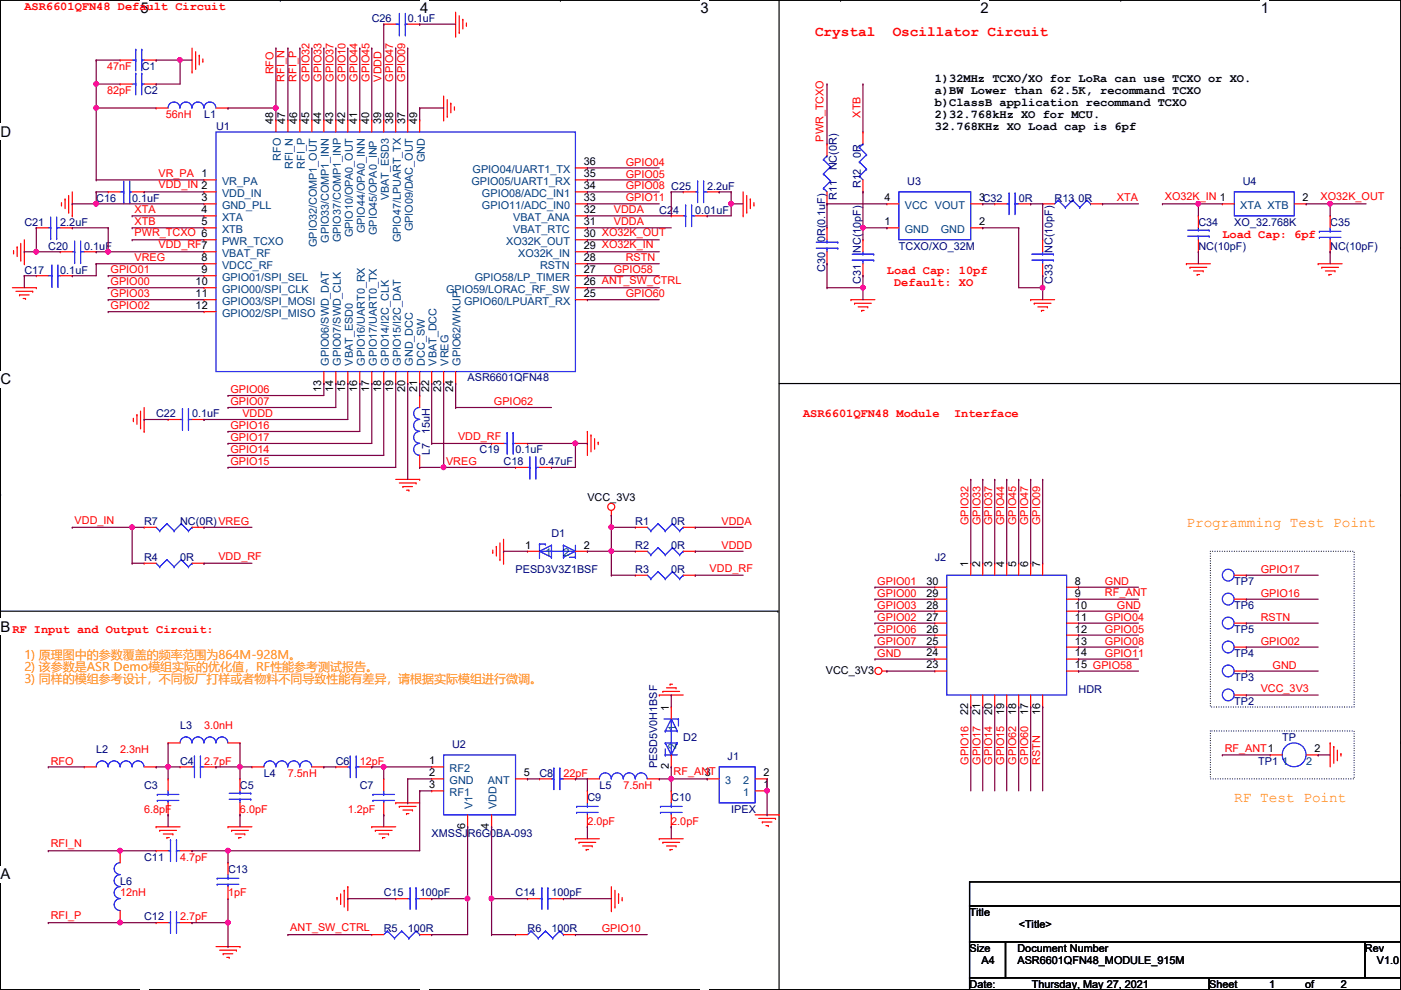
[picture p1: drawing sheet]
<svg xmlns="http://www.w3.org/2000/svg" width="297mm" height="210mm" viewBox="0 0 297 210" stroke-linecap="round" stroke-linejoin="round" font-family="sans-serif">
<defs><g id="words">
<g font-size="3.1">
<text x="29.8" y="2.8">5</text>
<text x="89.1" y="2.8">4</text>
<text x="148.5" y="2.8">3</text>
<text x="207.9" y="2.8">2</text>
<text x="267.3" y="2.8">1</text>
<text x=".1" y="29">D</text>
<text x=".1" y="81.5">C</text>
<text x=".1" y="133.9">B</text>
<text x=".1" y="186.4">A</text>
<text x="297" y="186.4">A</text>
</g>
<g font-size="3" fill="#f00">
<text x="172.8" y="7.7">Crystal</text>
<text x="189.3" y="7.7">Oscillator Circuit</text>
</g>
<g font-size="3" fill="#ff8000">
<text x="251.5" y="111.7">Programming Test Point</text>
<text x="261.7" y="170.1">RF Test Point</text>
</g>
<g font-size="2.5" fill="#f00">
<text x="5.2" y="2.1">ASR6601QFN48 Default Circuit</text>
<text x="259.2" y="50.4">Load Cap: 6pf</text>
<text x="188" y="58">Load Cap: 10pf</text>
<text x="189.6" y="60.5">Default: XO</text>
<text x="170.3" y="88.5">ASR6601QFN48 Module</text>
<text x="202.3" y="88.5">Interface</text>
<text x="2.6" y="134.2">RF Input and Output Circuit:</text>
</g>
<g font-size="2.5">
<text x="198.2" y="17.4">1)32MHz TCXO/XO for LoRa can use TCXO or XO.</text>
<text x="198.2" y="19.9">a)BW Lower than 62.5K, recommand TCXO</text>
<text x="198.2" y="22.4">b)ClassB application recommand TCXO</text>
<text x="198.2" y="25">2)32.768kHz XO for MCU.</text>
<text x="198.2" y="27.5">32.768KHz XO Load cap is 6pf</text>
</g>
<g font-size="2.5" fill="#ff8000">
<text x="5.2" y="139.8">1) 原理图中的参数覆盖的频率范围为864M-928M。</text>
<text x="5.2" y="142.4">2) 该参数是ASR Demo模组实际的优化值，RF性能参考测试报告。</text>
<text x="5.2" y="144.9">3) 同样的模组参考设计，不同板厂打样或者物料不同导致性能有差异，请根据实际模组进行微调。</text>
</g>
<g font-size="2.3" fill="#000080">
<text x="78.8" y="4.7">C26</text>
<text x="86.4" y="4.7">0.1uF</text>
<text x="30.1" y="14.8">C1</text>
<text x="30.6" y="19.9">C2</text>
<text x="43.3" y="25">L1</text>
<text x="45.8" y="27.5">U1</text>
<text x="182.5" y="33.6" transform="rotate(-90 182.5 33.6)">0R</text>
<text x="149.9" y="40.2">2.2uF</text>
<text x="177.5" y="36.1" transform="rotate(-90 177.5 36.1)">NC(0R)</text>
<text x="182.5" y="39.9" transform="rotate(-90 182.5 39.9)">R12</text>
<text x="192.4" y="39.2">U3</text>
<text x="263.5" y="39.2">U4</text>
<text x="5.2" y="47.8">C21</text>
<text x="12.8" y="47.8">2.2uF</text>
<text x="20.4" y="42.8">C16</text>
<text x="28" y="42.8">0.1uF</text>
<text x="139.8" y="45.3">C24</text>
<text x="147.4" y="45.3">0.01uF</text>
<text x="177.5" y="42.5" transform="rotate(-90 177.5 42.5)">R11</text>
<text x="216" y="42.8">0R</text>
<text x="223.6" y="42.8">R13 0R</text>
<text x="254.1" y="47.8">C34</text>
<text x="261.7" y="47.8">XO_32.768K</text>
<text x="282" y="47.8">C35</text>
<text x="10.2" y="52.9">C20</text>
<text x="17.9" y="52.9">0.1uF</text>
<text x="174.9" y="51.4" transform="rotate(-90 174.9 51.4)">0R(0.1uF)</text>
<text x="182.5" y="53.6" transform="rotate(-90 182.5 53.6)">NC(10pF)</text>
<text x="190.6" y="52.9">TCXO/XO_32M</text>
<text x="223.2" y="53.6" transform="rotate(-90 223.2 53.6)">NC(10pF)</text>
<text x="254.1" y="52.9">NC(10pF)</text>
<text x="282" y="52.9">NC(10pF)</text>
<text x="5.2" y="58">C17</text>
<text x="12.8" y="58">0.1uF</text>
<text x="174.9" y="57.7" transform="rotate(-90 174.9 57.7)">C30</text>
<text x="182.5" y="60.2" transform="rotate(-90 182.5 60.2)">C31</text>
<text x="223.2" y="60.2" transform="rotate(-90 223.2 60.2)">C33</text>
<text x="99.1" y="80.9">ASR6601QFN48</text>
<text x="33.1" y="88.5">C22</text>
<text x="40.7" y="88.5">0.1uF</text>
<text x="91.1" y="92" transform="rotate(-90 91.1 92)">15uH</text>
<text x="91.1" y="96.6" transform="rotate(-90 91.1 96.6)">L7</text>
<text x="101.7" y="96.1">C19</text>
<text x="106.8" y="98.6">C18</text>
<text x="109.3" y="96.1">0.1uF</text>
<text x="114.4" y="98.6">0.47uF</text>
<text x="30.6" y="111.3">R7</text>
<text x="38.2" y="111.3">NC(0R)VREG</text>
<text x="116.9" y="113.9">D1</text>
<text x="134.7" y="111.3">R1</text>
<text x="142.3" y="111.3">0R</text>
<text x="30.6" y="119">R4</text>
<text x="38.2" y="119">0R</text>
<text x="134.7" y="116.4">R2</text>
<text x="142.3" y="116.4">0R</text>
<text x="198.2" y="119">J2</text>
<text x="109.3" y="121.5">PESD3V3Z1BSF</text>
<text x="134.7" y="121.5">R3</text>
<text x="142.3" y="121.5">0R</text>
<text x="261.7" y="124">TP7</text>
<text x="261.7" y="129.1">TP6</text>
<text x="261.7" y="134.2">TP5</text>
<text x="261.7" y="139.3">TP4</text>
<text x="228.7" y="146.9">HDR</text>
<text x="261.7" y="144.4">TP3</text>
<text x="261.7" y="149.4">TP2</text>
<text x="38.2" y="154.5">L3</text>
<text x="20.4" y="159.6">L2</text>
<text x="95.8" y="158.6">U2</text>
<text x="144.9" y="157.1">D2</text>
<text x="154.3" y="161.1">J1</text>
<text x="271.9" y="157.1">TP</text>
<text x="30.6" y="167.2">C3</text>
<text x="38.2" y="162.1">C4</text>
<text x="50.9" y="167.2">C5</text>
<text x="56" y="164.7">L4</text>
<text x="71.2" y="162.1">C6</text>
<text x="76.3" y="167.2">C7</text>
<text x="114.4" y="164.7">C8</text>
<text x="127.1" y="167.2">L5</text>
<text x="139.4" y="162.9" transform="rotate(-90 139.4 162.9)">PESD5V0H1BSF</text>
<text x="266.8" y="162.1">TP1</text>
<text x="124.5" y="169.8">C9</text>
<text x="142.3" y="169.8">C10</text>
<text x="155" y="172.3">IPEX</text>
<text x="91.5" y="177.4">XMSSJR6G0BA-093</text>
<text x="30.6" y="182.5">C11</text>
<text x="48.3" y="185">C13</text>
<text x="25.5" y="187.5">L6</text>
<text x="81.4" y="190.1">C15</text>
<text x="89" y="190.1">100pF</text>
<text x="109.3" y="190.1">C14</text>
<text x="116.9" y="190.1">100pF</text>
<text x="30.6" y="195.2">C12</text>
<text x="81.4" y="197.7">R5</text>
<text x="86.4" y="197.7">100R</text>
<text x="111.8" y="197.7">R6</text>
<text x="116.9" y="197.7">100R</text>
</g>
<g font-size="2.3" fill="#f00">
<text x="22.7" y="14.8">47nF</text>
<text x="58" y="15.8" transform="rotate(-90 58 15.8)">RFO</text>
<text x="60.3" y="17.3" transform="rotate(-90 60.3 17.3)">RFI_N</text>
<text x="62.9" y="17.3" transform="rotate(-90 62.9 17.3)">RFI_P</text>
<text x="65.6" y="17.3" transform="rotate(-90 65.6 17.3)">GPIO32</text>
<text x="68.2" y="17.3" transform="rotate(-90 68.2 17.3)">GPIO33</text>
<text x="70.7" y="17.3" transform="rotate(-90 70.7 17.3)">GPIO37</text>
<text x="73.2" y="17.3" transform="rotate(-90 73.2 17.3)">GPIO10</text>
<text x="75.8" y="17.3" transform="rotate(-90 75.8 17.3)">GPIO44</text>
<text x="78.3" y="17.3" transform="rotate(-90 78.3 17.3)">GPIO45</text>
<text x="80.9" y="17.3" transform="rotate(-90 80.9 17.3)">VDDD</text>
<text x="83.4" y="17.3" transform="rotate(-90 83.4 17.3)">GPIO47</text>
<text x="85.9" y="17.3" transform="rotate(-90 85.9 17.3)">GPIO09</text>
<text x="22.7" y="19.9">82pF</text>
<text x="35.1" y="25">56nH</text>
<text x="182.5" y="24.9" transform="rotate(-90 182.5 24.9)">XTB</text>
<text x="132.7" y="35.1">GPIO04</text>
<text x="174.6" y="30" transform="rotate(-90 174.6 30)">PWR_TCXO</text>
<text x="33.6" y="37.4">VR_PA 1</text>
<text x="33.6" y="40">VDD_IN 2</text>
<text x="132.7" y="40.2">GPIO08 C25</text>
<text x="132.7" y="37.6">GPIO05</text>
<text x="28.5" y="45.3">XTA</text>
<text x="28.5" y="47.8">XTB</text>
<text x="130.1" y="45.3">VDDA</text>
<text x="130.1" y="47.8">VDDA</text>
<text x="132.7" y="42.7">GPIO11</text>
<text x="236.8" y="42.7">XTA</text>
<text x="247" y="42.5">XO32K_IN 1</text>
<text x="280" y="42.5">XO32K_OUT</text>
<text x="28.5" y="50.1">PWR_TCXO 6</text>
<text x="33.6" y="52.7">VDD_RF7</text>
<text x="23.4" y="58">GPIO01</text>
<text x="28.5" y="55.4">VREG</text>
<text x="130.1" y="58">GPIO58</text>
<text x="132.7" y="55.4">RSTN</text>
<text x="23.4" y="60.5">GPIO00</text>
<text x="23.4" y="63">GPIO03</text>
<text x="23.4" y="65.6">GPIO02</text>
<text x="132.7" y="63">GPIO60</text>
<text x="48.8" y="83.4">GPIO06</text>
<text x="48.8" y="85.9">GPIO07</text>
<text x="51.4" y="88.4">VDDD</text>
<text x="104.7" y="85.9">GPIO62</text>
<text x="48.8" y="91">GPIO16</text>
<text x="48.8" y="93.5">GPIO17</text>
<text x="97.1" y="93.3">VDD_RF</text>
<text x="48.8" y="96.1">GPIO14</text>
<text x="48.8" y="98.6">GPIO15</text>
<text x="94.6" y="98.6">VREG</text>
<text x="15.8" y="111.1">VDD_IN</text>
<text x="153" y="111.3">VDDA</text>
<text x="205.3" y="111.3" transform="rotate(-90 205.3 111.3)">GPIO32</text>
<text x="207.9" y="111.3" transform="rotate(-90 207.9 111.3)">GPIO33</text>
<text x="210.4" y="111.3" transform="rotate(-90 210.4 111.3)">GPIO37</text>
<text x="212.9" y="111.3" transform="rotate(-90 212.9 111.3)">GPIO44</text>
<text x="215.5" y="111.3" transform="rotate(-90 215.5 111.3)">GPIO45</text>
<text x="218" y="111.3" transform="rotate(-90 218 111.3)">GPIO47</text>
<text x="220.6" y="111.3" transform="rotate(-90 220.6 111.3)">GPIO09</text>
<text x="46.3" y="118.7">VDD_RF</text>
<text x="153" y="116.4">VDDD</text>
<text x="150.4" y="121.2">VDD_RF</text>
<text x="186" y="124">GPIO01</text>
<text x="234.3" y="124">GND</text>
<text x="267.3" y="121.5">GPIO17</text>
<text x="186" y="126.5">GPIO00</text>
<text x="186" y="129.1">GPIO03</text>
<text x="186" y="131.6">GPIO02</text>
<text x="234.3" y="126.3">RF_ANT</text>
<text x="234.3" y="131.6">GPIO04</text>
<text x="236.8" y="129.1">GND</text>
<text x="267.3" y="131.6">RSTN</text>
<text x="267.3" y="126.5">GPIO16</text>
<text x="186" y="134.2">GPIO06</text>
<text x="186" y="136.7">GPIO07</text>
<text x="234.3" y="134.2">GPIO05</text>
<text x="234.3" y="136.7">GPIO08</text>
<text x="267.3" y="136.7">GPIO02</text>
<text x="186" y="139.2">GND</text>
<text x="234.3" y="139.2">GPIO11</text>
<text x="269.8" y="141.8">GND</text>
<text x="267.3" y="146.6">VCC_3V3</text>
<text x="43.3" y="154.5">3.0nH</text>
<text x="25.5" y="159.6">2.3nH</text>
<text x="259.7" y="159.3">RF_ANT1</text>
<text x="10.7" y="162.1">RFO</text>
<text x="43.3" y="162.1">2.7pF</text>
<text x="61" y="164.7">7.5nH</text>
<text x="76.3" y="162.1">12pF</text>
<text x="119.5" y="164.7">22pF</text>
<text x="132.2" y="167.2">7.5nH</text>
<text x="142.8" y="164.4">RF_ANT</text>
<text x="205.3" y="162.1" transform="rotate(-90 205.3 162.1)">GPIO16</text>
<text x="207.9" y="162.1" transform="rotate(-90 207.9 162.1)">GPIO17</text>
<text x="210.4" y="162.1" transform="rotate(-90 210.4 162.1)">GPIO14</text>
<text x="212.9" y="162.1" transform="rotate(-90 212.9 162.1)">GPIO15</text>
<text x="215.5" y="162.1" transform="rotate(-90 215.5 162.1)">GPIO62</text>
<text x="218" y="162.1" transform="rotate(-90 218 162.1)">GPIO60</text>
<text x="220.6" y="162.1" transform="rotate(-90 220.6 162.1)">RSTN</text>
<text x="30.6" y="172.3">6.8pF</text>
<text x="50.9" y="172.3">6.0pF</text>
<text x="73.7" y="172.3">1.2pF</text>
<text x="10.7" y="179.7">RFI_N</text>
<text x="124.5" y="174.8">2.0pF</text>
<text x="142.3" y="174.8">2.0pF</text>
<text x="38.2" y="182.5">4.7pF</text>
<text x="25.5" y="190.1">12nH</text>
<text x="48.3" y="190.1">1pF</text>
<text x="10.7" y="194.9">RFI_P</text>
<text x="38.2" y="195.2">2.7pF</text>
<text x="61.5" y="197.4">ANT_SW_CTRL</text>
<text x="127.6" y="197.7">GPIO10</text>
</g>
<g font-size="2.3">
<text x="58" y="26.2" transform="rotate(-90 58 26.2)">48</text>
<text x="60.5" y="26.2" transform="rotate(-90 60.5 26.2)">47</text>
<text x="63" y="26.2" transform="rotate(-90 63 26.2)">46</text>
<text x="65.6" y="26.2" transform="rotate(-90 65.6 26.2)">45</text>
<text x="68.1" y="26.2" transform="rotate(-90 68.1 26.2)">44</text>
<text x="70.7" y="26.2" transform="rotate(-90 70.7 26.2)">43</text>
<text x="73.2" y="26.2" transform="rotate(-90 73.2 26.2)">42</text>
<text x="75.7" y="26.2" transform="rotate(-90 75.7 26.2)">41</text>
<text x="78.3" y="26.2" transform="rotate(-90 78.3 26.2)">40</text>
<text x="80.8" y="26.2" transform="rotate(-90 80.8 26.2)">39</text>
<text x="83.4" y="26.2" transform="rotate(-90 83.4 26.2)">38</text>
<text x="85.9" y="26.2" transform="rotate(-90 85.9 26.2)">37</text>
<text x="88.4" y="26.2" transform="rotate(-90 88.4 26.2)">49</text>
<text x="123.8" y="35.1">36</text>
<text x="123.8" y="40.1">34</text>
<text x="123.8" y="37.6">35</text>
<text x="42.8" y="42.7">3</text>
<text x="42.8" y="45.2">4</text>
<text x="42.8" y="47.8">5</text>
<text x="123.8" y="47.8">31</text>
<text x="123.8" y="45.2">32</text>
<text x="123.8" y="42.7">33</text>
<text x="187.5" y="42.7">4</text>
<text x="187.5" y="47.8">1</text>
<text x="207.6" y="42.7">3C32</text>
<text x="207.6" y="47.8">2</text>
<text x="276.2" y="42.7">2</text>
<text x="123.8" y="52.8">29 XO32K_IN</text>
<text x="123.8" y="50.3">30 XO32K_OUT</text>
<text x="42.8" y="55.4">8</text>
<text x="42.8" y="57.9">9</text>
<text x="123.8" y="55.4">28</text>
<text x="123.8" y="57.9">27</text>
<text x="41.5" y="60.5">10</text>
<text x="41.5" y="63">11</text>
<text x="41.5" y="65.5">12</text>
<text x="123.8" y="63">25</text>
<text x="123.8" y="60.5">26 ANT_SW_CTRL</text>
<text x="68.1" y="83.1" transform="rotate(-90 68.1 83.1)">13</text>
<text x="70.7" y="83.1" transform="rotate(-90 70.7 83.1)">14</text>
<text x="73.2" y="83.1" transform="rotate(-90 73.2 83.1)">15</text>
<text x="75.7" y="83.1" transform="rotate(-90 75.7 83.1)">16</text>
<text x="78.3" y="83.1" transform="rotate(-90 78.3 83.1)">17</text>
<text x="80.8" y="83.1" transform="rotate(-90 80.8 83.1)">18</text>
<text x="83.4" y="83.1" transform="rotate(-90 83.4 83.1)">19</text>
<text x="85.9" y="83.1" transform="rotate(-90 85.9 83.1)">20</text>
<text x="88.4" y="83.1" transform="rotate(-90 88.4 83.1)">21</text>
<text x="91" y="83.1" transform="rotate(-90 91 83.1)">22</text>
<text x="93.5" y="83.1" transform="rotate(-90 93.5 83.1)">23</text>
<text x="96.1" y="83.1" transform="rotate(-90 96.1 83.1)">24</text>
<text x="124.5" y="106.3">VCC_3V3</text>
<text x="111.3" y="116.3">1</text>
<text x="123.8" y="116.3">2</text>
<text x="196.4" y="124">30</text>
<text x="205.3" y="120.2" transform="rotate(-90 205.3 120.2)">1</text>
<text x="207.8" y="120.2" transform="rotate(-90 207.8 120.2)">2</text>
<text x="210.4" y="120.2" transform="rotate(-90 210.4 120.2)">3</text>
<text x="212.9" y="120.2" transform="rotate(-90 212.9 120.2)">4</text>
<text x="215.4" y="120.2" transform="rotate(-90 215.4 120.2)">5</text>
<text x="218" y="120.2" transform="rotate(-90 218 120.2)">6</text>
<text x="220.5" y="120.2" transform="rotate(-90 220.5 120.2)">7</text>
<text x="227.9" y="124">8</text>
<text x="196.4" y="131.6">27</text>
<text x="196.4" y="129">28</text>
<text x="196.4" y="126.5">29</text>
<text x="227.9" y="126.5">9</text>
<text x="227.9" y="131.6">11</text>
<text x="227.9" y="129">10</text>
<text x="196.4" y="136.7">25</text>
<text x="196.4" y="134.1">26</text>
<text x="227.9" y="134.1">12</text>
<text x="227.9" y="136.7">13</text>
<text x="175.1" y="142.8">VCC_3V3</text>
<text x="196.4" y="141.7">23</text>
<text x="196.4" y="139.2">24</text>
<text x="227.9" y="139.2">14</text>
<text x="227.9" y="141.7">15 GPIO58</text>
<text x="141.8" y="150.7" transform="rotate(-90 141.8 150.7)">1</text>
<text x="205.3" y="151.7" transform="rotate(-90 205.3 151.7)">22</text>
<text x="207.8" y="151.7" transform="rotate(-90 207.8 151.7)">21</text>
<text x="210.4" y="151.7" transform="rotate(-90 210.4 151.7)">20</text>
<text x="212.9" y="151.7" transform="rotate(-90 212.9 151.7)">19</text>
<text x="215.4" y="151.7" transform="rotate(-90 215.4 151.7)">18</text>
<text x="218" y="151.7" transform="rotate(-90 218 151.7)">17</text>
<text x="220.5" y="151.7" transform="rotate(-90 220.5 151.7)">16</text>
<text x="278.7" y="159.5">2</text>
<text x="91" y="162.1">1</text>
<text x="91" y="164.6">2</text>
<text x="91" y="167.1">3</text>
<text x="111.1" y="164.6">5</text>
<text x="141.8" y="163.1" transform="rotate(-90 141.8 163.1)">2</text>
<text x="149.4" y="164.6">3</text>
<text x="161.9" y="167.1">1</text>
<text x="161.9" y="164.6">2</text>
<text x="98.6" y="175.8" transform="rotate(-90 98.6 175.8)">6</text>
<text x="103.7" y="175.8" transform="rotate(-90 103.7 175.8)">4</text>
<text x="205.6" y="194.1">Title</text>
<text x="216" y="196.7">&lt;Title&gt;</text>
<text x="205.6" y="201.8">Size</text>
<text x="215.7" y="201.8">Document Number</text>
<text x="289.4" y="201.8">Rev</text>
<text x="205.6" y="209.4">Date:</text>
<text x="208.1" y="204.3">A4</text>
<text x="215.7" y="204.3">ASR6601QFN48_MODULE_915M</text>
<text x="218.8" y="209.4">Thursday, May 27, 2021</text>
<text x="256.4" y="209.4">Sheet</text>
<text x="269.1" y="209.4">1</text>
<text x="276.7" y="209.4">of</text>
<text x="284.3" y="209.4">2</text>
<text x="291.9" y="204.3">V1.0</text>
</g>
<g font-size="2.3" fill="#004080">
<text x="59.6" y="34.1" transform="rotate(-90 59.6 34.1)">RFO</text>
<text x="62.1" y="35.9" transform="rotate(-90 62.1 35.9)">RFI_N</text>
<text x="64.6" y="35.7" transform="rotate(-90 64.6 35.7)">RFI_P</text>
<text x="90" y="34.3" transform="rotate(-90 90 34.3)">GND</text>
<text x="47.1" y="39.2">VR_PA</text>
<text x="47.1" y="41.7">VDD_IN</text>
<text x="99.9" y="39.2">GPIO05/UART1_RX</text>
<text x="100.2" y="36.7">GPIO04/UART1_TX</text>
<text x="102.2" y="41.7">GPIO08/ADC_IN1</text>
<text x="47.1" y="44.3">GND_PLL</text>
<text x="47.1" y="46.8">XTA</text>
<text x="82.4" y="42.5" transform="rotate(-90 82.4 42.5)">VBAT_ESD3</text>
<text x="102.2" y="44.3">GPIO11/ADC_IN0</text>
<text x="108.8" y="46.8">VBAT_ANA</text>
<text x="191.9" y="44.3">VCC VOUT</text>
<text x="263" y="44.3">XTA XTB</text>
<text x="47.1" y="49.4">XTB</text>
<text x="47.1" y="51.9">PWR_TCXO</text>
<text x="67.2" y="52.4" transform="rotate(-90 67.2 52.4)">GPIO32/COMP1_OUT</text>
<text x="69.7" y="51.5" transform="rotate(-90 69.7 51.5)">GPIO33/COMP1_INN</text>
<text x="72.3" y="51.4" transform="rotate(-90 72.3 51.4)">GPIO37/COMP1_INP</text>
<text x="74.8" y="50.3" transform="rotate(-90 74.8 50.3)">GPIO10/OPA0_OUT</text>
<text x="77.3" y="49.4" transform="rotate(-90 77.3 49.4)">GPIO44/OPA0_INN</text>
<text x="79.9" y="49.8" transform="rotate(-90 79.9 49.8)">GPIO45/OPA0_INP</text>
<text x="85" y="51.4" transform="rotate(-90 85 51.4)">GPIO47/LPUART_TX</text>
<text x="87.5" y="49.1" transform="rotate(-90 87.5 49.1)">GPIO09/DAC_OUT</text>
<text x="107.3" y="51.9">XO32K_OUT</text>
<text x="108.8" y="49.4">VBAT_RTC</text>
<text x="191.9" y="49.4">GND</text>
<text x="199.5" y="49.4">GND</text>
<text x="47.1" y="54.4">VBAT_RF</text>
<text x="47.1" y="57">VDCC_RF</text>
<text x="47.1" y="59.5">GPIO01/SPI_SEL</text>
<text x="100.7" y="59.5">GPIO58/LP_TIMER</text>
<text x="109.9" y="54.4">XO32K_IN</text>
<text x="114.5" y="57">RSTN</text>
<text x="47.1" y="62.1">GPIO00/SPI_CLK</text>
<text x="47.1" y="64.6">GPIO03/SPI_MOSI</text>
<text x="94.6" y="62.1">GPIO59/LORAC_RF_SW</text>
<text x="98.4" y="64.6">GPIO60/LPUART_RX</text>
<text x="47.1" y="67.1">GPIO02/SPI_MISO</text>
<text x="69.7" y="77.5" transform="rotate(-90 69.7 77.5)">GPIO06/SWD_DAT</text>
<text x="72.3" y="77.5" transform="rotate(-90 72.3 77.5)">GPIO07/SWD_CLK</text>
<text x="74.8" y="77.5" transform="rotate(-90 74.8 77.5)">VBAT_ESD0</text>
<text x="77.3" y="77.5" transform="rotate(-90 77.3 77.5)">GPIO16/UART0_RX</text>
<text x="79.9" y="77.5" transform="rotate(-90 79.9 77.5)">GPIO17/UART0_TX</text>
<text x="82.4" y="77.5" transform="rotate(-90 82.4 77.5)">GPIO14/I2C_CLK</text>
<text x="85" y="77.5" transform="rotate(-90 85 77.5)">GPIO15/I2C_DAT</text>
<text x="87.5" y="77.5" transform="rotate(-90 87.5 77.5)">GND_DCC</text>
<text x="90" y="77.5" transform="rotate(-90 90 77.5)">DCC_SW</text>
<text x="92.6" y="77.5" transform="rotate(-90 92.6 77.5)">VBAT_DCC</text>
<text x="95.1" y="77.5" transform="rotate(-90 95.1 77.5)">VREG</text>
<text x="97.7" y="77.5" transform="rotate(-90 97.7 77.5)">GPIO62/WKUP</text>
<text x="115.7" y="117.9">1</text>
<text x="119.5" y="117.9">2</text>
<text x="143.4" y="155" transform="rotate(-90 143.4 155)">1</text>
<text x="143.4" y="158.8" transform="rotate(-90 143.4 158.8)">2</text>
<text x="95.3" y="163.7">RF2</text>
<text x="95.3" y="166.2">GND</text>
<text x="103.5" y="166.2">ANT</text>
<text x="153.8" y="166.2">3</text>
<text x="157.6" y="166.2">2</text>
<text x="271.9" y="162.1">1</text>
<text x="276.9" y="162.1">2</text>
<text x="95.3" y="168.7">RF1</text>
<text x="100.2" y="171.5" transform="rotate(-90 100.2 171.5)">V1</text>
<text x="105.3" y="171.5" transform="rotate(-90 105.3 171.5)">VDD</text>
<text x="157.6" y="168.7">1</text>
</g>
</g></defs>
<path d="M.1 0h296.9v209.8h-296.9z" fill="none" stroke="#000" stroke-width=".25"/>
<g fill="#fff">
<path d="M29.8 0h1.7v3.5h-1.7z"/>
<path d="M29.8 209.8l1.7 .1z"/>
</g>
<path d="M59.4 0h.1M59.4 209.8h.1" fill="none" stroke="#000" stroke-width=".25"/>
<g fill="#fff">
<path d="M89.1 0h1.7v3.5h-1.7z"/>
<path d="M89.1 209.8l1.7 .1z"/>
</g>
<path d="M118.8 0h.1M118.8 209.8h.1" fill="none" stroke="#000" stroke-width=".25"/>
<g fill="#fff">
<path d="M148.5 0h1.7v3.5h-1.7z"/>
<path d="M148.5 209.8l1.7 .1z"/>
</g>
<path d="M178.2 0h.1M178.2 209.8h.1" fill="none" stroke="#000" stroke-width=".25"/>
<g fill="#fff">
<path d="M207.9 0h1.7v3.5h-1.7z"/>
<path d="M207.9 209.8l1.7 .1z"/>
</g>
<path d="M237.6 0h.1M237.6 209.8h.1" fill="none" stroke="#000" stroke-width=".25"/>
<g fill="#fff">
<path d="M267.3 0h1.7v3.5h-1.7z"/>
<path d="M267.3 209.8l1.7 .1z"/>
<path d="M.1 26.2h2.2v3.5h-2.2z"/>
<path d="M297 26.2l.1 3.5z"/>
<path d="M.1 78.7h2.2v3.5h-2.2z"/>
<path d="M297 78.7l.1 3.5z"/>
</g>
<path d="M.1 52.5h.1M297 52.5h.1" fill="none" stroke="#000" stroke-width=".25"/>
<g fill="#fff">
<path d="M.1 131.1h2.1v3.5h-2.1z"/>
<path d="M297 131.1l.1 3.5z"/>
</g>
<path d="M.1 104.9h.1M297 104.9h.1" fill="none" stroke="#000" stroke-width=".25"/>
<path d="M.1 104.9h.1M297 104.9h.1" fill="none" stroke="#000" stroke-width=".21"/>
<g fill="#fff">
<path d="M.1 183.6h2.1v3.5h-2.1z"/>
<path d="M297 183.6l.1 3.5z"/>
</g>
<g fill="none" stroke="#000" stroke-width=".25">
<path d="M165.2 0v209.8M165.2 81.3h131.8M297 81.3h.1M.1 129.6h164.8M164.9 129.6h.1M.1 157.4h.1M297 157.4h.1M205.6 187h91.4v5.1h-91.4zM205.6 192.1h91.4v7.6h-91.4zM205.6 199.7h7.6v7.6h-7.6zM213.2 199.7h76.2v7.6h-76.2zM289.4 199.7h7.6v7.6h-7.6z"/>
<path d="M165.2 209.8h.1M205.6 207.3h50.8v2.5h-50.8zM256.4 207.3h40.6v2.5h-40.6z"/>
</g>
<path d="M256.6 116.9h30.5v33h-30.5zM256.6 155h30.5v10.1h-30.5z" fill="none" stroke="#000" stroke-width=".25" stroke-dasharray="0 .5"/>
<g fill="none" stroke="#f00" stroke-width=".25">
<path d="M25.5 12.7h.1M25.5 17.8h.1M25.5 12.7h2.5M25.5 17.8h2.5M30.6 12.7h2.5M30.6 17.8h2.5M33.1 12.7h.1M33.1 17.8h.1M40.7 15.3h.1M40.7 10.2v5.1M41.5 14.5h.1M41.5 11v3.5"/>
<path d="M42.2 11.7h.1M42.2 11.7v2.1M43 13h.1M43 12.5v.5M81.4 5.1h.1M81.4 5.1h2.5M86.4 5.1h2.6M89 5.1h.1M96.6 7.7h.1M96.6 2.6v5.1M97.4 6.9h.1M97.4 3.3v3.6"/>
<path d="M98.1 4.1h.1M98.1 4.1v2M98.9 5.4h.1M98.9 4.9v.5M33.1 22.9h.1M33.1 22.9h2.5M43.3 38.1h.1M43.3 38.1h2.5M45.8 22.9h2.5M48.3 22.9h.1M58.5 25.4h.1M58.5 25.4v2.6"/>
<path d="M61 25.4h.1M61 25.4v2.6M63.6 25.4h.1M63.6 25.4v2.6M66.1 25.4h.1M66.1 25.4v2.6M68.7 25.4h.1M68.7 25.4v2.6M71.2 25.4h.1M71.2 25.4v2.6M73.7 25.4h.1M73.7 25.4v2.6"/>
<path d="M76.3 25.4h.1M76.3 25.4v2.6M78.8 25.4h.1M78.8 25.4v2.6M81.4 25.4h.1M81.4 25.4v2.6M83.9 25.4h.1M83.9 25.4v2.6M86.4 25.4h.1M86.4 25.4v2.6M89 25.4h.1M89 25.4v2.6"/>
<path d="M94.1 25.4h.1M94.1 20.4v5M94.8 24.7h.1M94.8 21.1v3.6M95.6 21.9h.1M95.6 21.9v2M96.3 23.2h.1M96.3 22.6v.6M122 38.1h2.5M122 35.6h2.5M124.5 38.1h.1M124.5 35.6h.1"/>
<path d="M175.3 30.5h.1M175.3 30.5v2.6M183 28h.1M183 28v2.5M183 38.1v2.6M2.9 53.6h.1M2.9 53.1v.5M3.6 52.4h.1M3.6 52.4v2M4.4 55.2h.1M4.4 51.6v3.6M5.2 55.9h.1"/>
<path d="M5.2 50.8v5.1M7.7 58.5h.1M7.7 48.3h.1M7.7 48.3h2.5M7.7 58.5h2.5M12.8 53.4h.1M12.8 48.3h2.5M12.8 53.4h2.5M12.8 58.5h2.5M13 43.5h.1M13 43v.5M13.8 42.2h.1"/>
<path d="M13.8 42.2v2M14.6 45h.1M14.6 41.4v3.6M15.3 45.8h.1M15.3 58.5h.1M15.3 48.3h.1M15.3 40.7v5.1M17.9 53.4h2.5M20.4 53.4h.1M22.9 40.7h.1M22.9 40.7h2.6M28 40.7h2.6"/>
<path d="M30.6 40.7h.1M43.3 40.7h.1M43.3 43.2h.1M43.3 45.8h.1M43.3 48.3h.1M43.3 50.8h.1M43.3 53.4h.1M43.3 55.9h.1M43.3 58.5h.1M43.3 55.9h2.5M43.3 45.8h2.5M43.3 43.2h2.5"/>
<path d="M43.3 48.3h2.5M43.3 53.4h2.5M43.3 58.5h2.5M43.3 40.7h2.5M43.3 50.8h2.5M122 55.9h2.5M122 45.8h2.5M122 43.2h2.5M122 48.3h2.5M122 53.4h2.5M122 58.5h2.5M122 40.7h2.5"/>
<path d="M122 50.8h2.5M124.5 55.9h.1M124.5 58.5h.1M124.5 53.4h.1M124.5 50.8h.1M124.5 48.3h.1M124.5 45.8h.1M124.5 43.2h.1M124.5 40.7h.1M142.3 45.8h.1M142.3 45.8h2.6M144.9 40.7h.1"/>
<path d="M144.9 40.7h2.5M147.4 45.8h2.5M149.9 45.8h.1M149.9 40.7h2.6M152.5 40.7h.1M157.6 45.8h.1M157.6 40.7v5.1M158.3 45h.1M158.3 41.4v3.6M159.1 42.2h.1M159.1 42.2v2M159.8 43.5h.1"/>
<path d="M159.8 43v.5M175.3 43.2h.1M175.3 48.3h.1M175.3 55.9h.1M175.3 40.7v2.5M175.3 48.3v2.5M175.3 53.4v2.5M183 50.8h.1M183 58.5h.1M183 40.7h.1M183 50.8v2.6M183 55.9v2.6"/>
<path d="M188 43.2h.1M188 48.3h.1M188 43.2h2.6M188 48.3h2.6M205.8 43.2h2.6M205.8 48.3h2.6M208.4 43.2h.1M208.4 48.3h.1M210.9 43.2h.1M210.9 43.2h2.5M216 43.2h2.5M218.5 43.2h.1"/>
<path d="M221.1 43.2h.1M221.1 50.8h.1M221.1 58.5h.1M221.1 43.2h2.5M221.1 50.8v2.6M221.1 55.9v2.6M231.2 43.2h2.6M233.8 43.2h.1M251.5 55.9h.1M251.5 55.9h5.1M252.3 56.7h.1M252.3 56.7h3.6"/>
<path d="M253.1 57.4h2M253.8 58.2h.1M253.8 58.2h.5M254.1 45.8h.1M254.1 53.4h.1M254.1 45.8v2.5M254.1 50.8v2.6M255.1 57.4h.1M259.2 43.2h.1M259.2 43.2h2.5M274.4 43.2h2.5M276.9 43.2h.1"/>
<path d="M279.5 55.9h.1M279.5 55.9h5.1M280.2 56.7h.1M280.2 56.7h3.6M281 57.4h2M281.8 58.2h.1M281.8 58.2h.5M282 53.4h.1M282 45.8h.1M282 45.8v2.5M282 50.8v2.6M283 57.4h.1"/>
<path d="M2.6 61h5.1M3.4 61.8h3.5M4.1 62.5h.1M4.1 62.5h2.1M4.9 63.3h.5M5.4 63.3h.1M6.9 61.8h.1M7.7 61h.1M43.3 61h.1M43.3 63.5h.1M43.3 66.1h.1M43.3 63.5h2.5"/>
<path d="M43.3 61h2.5M43.3 66.1h2.5M68.7 78.8v2.5M71.2 78.8v2.5M73.7 78.8v2.5M76.3 78.8v2.5M78.8 78.8v2.5M81.4 78.8v2.5M83.9 78.8v2.5M86.4 78.8v2.5M89 78.8v2.5M91.5 78.8v2.5"/>
<path d="M94.1 78.8v2.5M96.6 78.8v2.5M122 63.5h2.5M122 61h2.5M124.5 63.5h.1M124.5 61h.1M180.4 63.5h.1M180.4 63.5h5.1M181.2 64.3h.1M181.2 64.3h3.5M181.9 65.1h2.1M182.7 65.8h.1"/>
<path d="M182.7 65.8h.5M184 65.1h.1M218.5 63.5h.1M218.5 63.5h5.1M219.3 64.3h.1M219.3 64.3h3.5M220 65.1h2.1M220.8 65.8h.1M220.8 65.8h.5M222.1 65.1h.1M28.3 89.2h.1M28.3 88.7v.5"/>
<path d="M29 87.9h.1M29 87.9v2.1M29.8 90.7h.1M29.8 87.2v3.5M30.6 91.5h.1M30.6 86.4v5.1M35.6 88.9h.1M35.6 88.9h2.6M40.7 88.9h2.6M43.3 88.9h.1M68.7 81.3h.1M71.2 81.3h.1"/>
<path d="M73.7 81.3h.1M76.3 81.3h.1M78.8 81.3h.1M81.4 81.3h.1M83.9 81.3h.1M86.4 81.3h.1M89 83.9h.1M89 99.1h.1M89 81.3h.1M89 83.9v2.5M89 96.6v2.5M91.5 81.3h.1"/>
<path d="M94.1 81.3h.1M96.6 81.3h.1M104.2 94h.1M104.2 94h2.6M109.3 99.1h.1M109.3 99.1h2.5M109.3 94h2.5M111.8 94h.1M114.4 99.1h2.5M116.9 99.1h.1M124.5 91.5h.1M124.5 91.5v5.1"/>
<path d="M125.3 92.2h.1M125.3 92.2v3.6M126.1 95h.1M126.1 93v2M126.8 93.8h.1M126.8 93.8v.5M30.6 111.8h.1M30.6 119.4h.1M30.6 111.8h2.5M30.6 119.4h2.5M40.7 111.8h2.6M40.7 119.4h2.6"/>
<path d="M43.3 111.8h.1M43.3 119.4h.1M83.9 101.6h5.1M84.7 102.4h3.5M85.4 103.2h.1M85.4 103.2h2.1M86.2 103.9h.5M86.7 103.9h.1M88.2 102.4h.1M89 101.6h.1M104.5 117.1h.1M104.5 116.6v.5"/>
<path d="M105.2 115.9h.1M105.2 115.9v2M106 118.7h.1M106 115.1v3.6M106.8 119.4h.1M106.8 114.3v5.1M111.8 116.9h.1M111.8 116.9h2.6M122 116.9h2.5M124.5 116.9h.1M129.6 109.3h.1M129.6 108.2v1.1"/>
<path d="M134.7 111.8h.1M134.7 116.9h.1M134.7 111.8h2.5M134.7 116.9h2.5M144.9 111.8h2.5M144.9 116.9h2.5M147.4 111.8h.1M147.4 116.9h.1M205.8 119.4h.1M205.8 119.4v2.6M208.4 119.4h.1M208.4 119.4v2.6"/>
<path d="M210.9 119.4h.1M210.9 119.4v2.6M213.4 119.4h.1M213.4 119.4v2.6M216 119.4h.1M216 119.4v2.6M218.5 119.4h.1M218.5 119.4v2.6M221.1 119.4h.1M221.1 119.4v2.6M134.7 122h.1M134.7 122h2.5"/>
<path d="M144.9 122h2.5M147.4 122h.1M198.2 139.7h.1M198.2 137.2h.1M198.2 134.7h.1M198.2 132.1h.1M198.2 129.6h.1M198.2 127h.1M198.2 124.5h.1M198.2 137.2h2.5M198.2 132.1h2.5M198.2 127h2.5"/>
<path d="M198.2 124.5h2.5M198.2 129.6h2.5M198.2 134.7h2.5M198.2 139.7h2.5M226.1 137.2h2.6M226.1 132.1h2.6M226.1 127h2.6M226.1 124.5h2.6M226.1 129.6h2.6M226.1 134.7h2.6M226.1 139.7h2.6M228.7 127h.1"/>
<path d="M228.7 132.1h.1M228.7 124.5h.1M228.7 129.6h.1M228.7 134.7h.1M228.7 137.2h.1M228.7 139.7h.1M261.7 122h2.5M261.7 137.2h2.5M261.7 132.1h2.5M261.7 127h2.5M264.2 122h.1M264.2 137.2h.1"/>
<path d="M264.2 132.1h.1M264.2 127h.1M35.6 157.5h.1M35.6 157.5h2.6M48.3 157.5h2.6M50.9 157.5h.1M139.8 147.4h.1M139.8 147.4h5.1M140.5 146.6h.1M140.5 146.6h3.6M141.3 145.8h2M142.1 145.1h.1"/>
<path d="M142.1 145.1h.5M142.3 149.9h.1M142.3 149.9v2.5M143.3 145.8h.1M187 142.3h1M188 142.3h.1M198.2 142.3h.1M198.2 142.3h2.5M205.8 149.9h.1M205.8 147.4v2.5M208.4 149.9h.1M208.4 147.4v2.5"/>
<path d="M210.9 149.9h.1M210.9 147.4v2.5M213.4 149.9h.1M213.4 147.4v2.5M216 149.9h.1M216 147.4v2.5M218.5 149.9h.1M218.5 147.4v2.5M221.1 149.9h.1M221.1 147.4v2.5M226.1 142.3h2.6M228.7 142.3h.1"/>
<path d="M261.7 147.4h2.5M261.7 142.3h2.5M264.2 142.3h.1M264.2 147.4h.1M282 157.5h.1M282 157.5v5.1M282.8 158.3h.1M282.8 158.3v3.5M283.5 159v2.1M284.3 159.8h.1M284.3 159.8v.5M17.9 162.6h.1"/>
<path d="M17.9 162.6h2.5M30.6 162.6h2.5M33.1 175.3h.1M33.1 162.6h.1M33.1 175.3h5.1M33.9 176.1h.1M33.9 176.1h3.5M34.6 176.8h2.1M35.4 177.6h.1M35.4 177.6h.5M35.6 172.8h.1M35.6 165.1h.1"/>
<path d="M35.6 165.1v2.6M35.6 170.2v2.6M36.7 176.8h.1M38.2 162.6h.1M38.2 162.6h2.5M43.3 162.6h2.5M45.8 162.6h.1M48.3 175.3h.1M48.3 175.3h5.1M49.1 176.1h.1M49.1 176.1h3.6M49.9 176.8h2"/>
<path d="M50.6 177.6h.1M50.6 177.6h.5M50.9 165.1h.1M50.9 172.8h.1M50.9 165.1v2.6M50.9 170.2v2.6M51.9 176.8h.1M53.4 162.6h.1M53.4 162.6h2.6M66.1 162.6h2.6M68.7 162.6h.1M71.2 162.6h.1"/>
<path d="M71.2 162.6h2.5M76.3 162.6h2.5M78.8 175.3h.1M78.8 162.6h.1M78.8 175.3h5.1M79.6 176.1h.1M79.6 176.1h3.5M80.3 176.8h2.1M81.1 177.6h.1M81.1 177.6h.5M81.4 172.8h.1M81.4 165.1h.1"/>
<path d="M81.4 165.1v2.6M81.4 170.2v2.6M82.4 176.8h.1M83.9 170.2h.1M83.9 170.2h5.1M84.7 171h.1M84.7 171h3.5M85.4 171.7h2.1M86.2 172.5h.1M86.2 172.5h.5M87.5 171.7h.1M91.5 162.6h.1"/>
<path d="M91.5 165.1h.1M91.5 167.7h.1M91.5 162.6h2.6M91.5 167.7h2.6M91.5 165.1h2.6M99.1 175.3h.1M99.1 172.8v2.5M104.2 175.3h.1M104.2 172.8v2.5M109.3 165.1h2.5M111.8 165.1h.1M114.4 165.1h.1"/>
<path d="M114.4 165.1h2.5M119.5 165.1h2.5M122 177.8h.1M122 165.1h.1M122 177.8h5.1M122.8 178.6h.1M122.8 178.6h3.5M123.5 179.4h2.1M124.5 165.1h.1M124.5 175.3h.1M124.5 167.7h.1M124.5 167.7v2.5"/>
<path d="M124.5 172.8v2.5M124.5 165.1h2.6M125.6 179.4h.1M137.2 165.1h2.6M139.8 177.8h.1M139.8 165.1h.1M139.8 177.8h5.1M140.5 178.6h.1M140.5 178.6h3.6M141.3 179.4h2M142.3 175.3h.1M142.3 167.7h.1"/>
<path d="M142.3 162.6h.1M142.3 160.1v2.5M142.3 167.7v2.5M142.3 172.8v2.5M143.3 179.4h.1M149.9 165.1h.1M149.9 165.1h2.6M160.1 172.8h5.1M160.1 167.7h2.5M160.1 165.1h2.5M160.9 173.5h3.5M161.6 174.3h.1"/>
<path d="M161.6 174.3h2.1M162.4 175h.5M162.6 167.7h.1M162.6 165.1h.1M162.9 175h.1M164.4 173.5h.1M165.2 172.8h.1M269.3 160.1h.1M269.3 160.1h2.6M276.9 160.1h2.6M279.5 160.1h.1M283.5 161.1h.1"/>
<path d="M25.5 195.6h.1M25.5 180.4h.1M25.5 180.4v2.5M25.5 193.1v2.5M33.1 180.4h.1M33.1 195.6h.1M33.1 180.4h2.5M33.1 195.6h2.5M38.2 180.4h2.5M38.2 195.6h2.5M40.7 180.4h.1M40.7 195.6h.1"/>
<path d="M48.3 190.5h.1M48.3 182.9h.1M48.3 182.9v2.6M48.3 188v2.5M71.5 190.3h.1M71.5 190.3v.5M72.2 191.6h.1M72.2 189.5v2.1M73 188.8h.1M73 188.8v3.5M73.7 188h.1M73.7 188v5.1"/>
<path d="M78.8 198.2h.1M78.8 198.2h2.6M83.9 190.5h.1M83.9 190.5h2.5M89 190.5h2.5M89 198.2h2.5M91.5 190.5h.1M91.5 198.2h.1M109.3 198.2h.1M109.3 198.2h2.5M111.8 190.5h.1M111.8 190.5h2.6"/>
<path d="M116.9 190.5h2.6M119.5 190.5h.1M119.5 198.2h2.5M122 198.2h.1M124.3 180.1h.1M124.3 180.1h.5M129.6 193.1h.1M129.6 188v5.1M130.4 192.3h.1M130.4 188.8v3.5M131.1 189.5h.1M131.1 189.5v2.1"/>
<path d="M131.9 190.8h.1M131.9 190.3v.5M142.1 180.1h.1M142.1 180.1h.5M45.8 200.7h5.1M46.6 201.5h3.5M47.3 202.2h.1M47.3 202.2h2.1M48.1 203h.5M48.6 203h.1M50.1 201.5h.1M50.9 200.7h.1"/>
<circle cx="129.6" cy="107.5" r=".75"/>
<circle cx="186.2" cy="142.3" r=".75"/>
</g>
<g fill="none" stroke="#00f" stroke-width=".25">
<path d="M28 12.7h.8M28 17.8h.8M28.8 10.5h.1M28.8 12.7h.1M28.8 15.5h.1M28.8 17.8h.1M28.8 10.5v4.5M28.8 15.5v4.6M30.1 12.7h.1M30.1 10.5h.1M30.1 17.8h.1M30.1 15.5h.1"/>
<path d="M30.1 12.7h.5M30.1 10.5v4.5M30.1 15.5v4.6M30.1 17.8h.5M83.9 5.1h.8M84.7 7.4h.1M84.7 5.1h.1M84.7 2.8v4.6M85.9 5.1h.1M85.9 7.4h.1M85.9 5.1h.5M85.9 2.8v4.6"/>
<path d="M26.2 38.4v4.6M27.5 38.4v4.6M35.6 22.9a1.27 1.27 0 0 1 1.3-1.3 1.27 1.27 0 0 1 1.3 1.3 1.25 1.25 0 0 1 1.2-1.3 1.25 1.25 0 0 1 1.3 1.3M40.7 22.9a1.25 1.25 0 0 1 1.3-1.3 1.25 1.25 0 0 1 1.2 1.3M43.3 22.9a1.25 1.25 0 0 1 1.2-1.3 1.25 1.25 0 0 1 1.3 1.3M45.8 28h76.2v50.8h-76.2zM147.9 38.4h.1M147.9 38.4v4.6M149.2 38.4h.1M149.2 38.4v4.6M174.6 39.9h.1M174.6 36.9h.1"/>
<path d="M174.6 33.8h.1M174.6 39.9l.7 .8M174.6 36.9l1.5 1.5M174.6 33.8l1.5 1.5M175.3 33.1h.1M175.3 33.1l-.7 .7M176.1 38.4h.1M176.1 35.3h.1M176.1 38.4l-1.5 1.5M176.1 35.3l-1.5 1.6M182.2 37.4h.1M182.2 34.3h.1"/>
<path d="M182.2 31.3h.1M182.2 37.4l.8 .7M182.2 34.3l1.5 1.6M182.2 31.3l1.5 1.5M183 30.5h.1M183 30.5l-.8 .8M183.7 35.9h.1M183.7 32.8h.1M183.7 35.9l-1.5 1.5M183.7 32.8l-1.5 1.5M10.2 58.5h.8M10.2 48.3h.5"/>
<path d="M10.7 48.3h.1M10.7 50.6h.1M10.7 46v4.6M11 58.5h.1M11 56.2v4.5M12 50.6h.1M12 48.3h.1M12 48.3h.8M12 46v4.6M12.3 58.5h.1M12.3 58.5h.5M12.3 56.2v4.5"/>
<path d="M15.3 53.4h.5M15.8 53.4h.1M15.8 55.7h.1M15.8 51.1v4.6M17.1 55.7h.1M17.1 53.4h.1M17.1 53.4h.8M17.1 51.1v4.6M25.5 40.7h.7M26.2 43h.1M26.2 40.7h.1M27.5 40.7h.1"/>
<path d="M27.5 43h.1M27.5 40.7h.5M144.9 45.8h.5M145.4 45.8h.1M145.4 43.5h.1M145.4 43.5v4.5M146.6 43.5h.1M146.6 45.8h.1M146.6 45.8h.8M146.6 43.5v4.5M147.4 40.7h.5M147.9 40.7h.1"/>
<path d="M149.2 40.7h.1M149.2 40.7h.7M173.1 52.6h4.5M173.1 51.4h4.5M175.3 51.4h.1M175.3 52.6h.1M175.3 50.8v.6M175.3 52.6v.8M177.6 52.6h.1M177.6 51.4h.1M180.7 55.2h4.5M180.7 53.9h4.5"/>
<path d="M183 53.9h.1M183 55.2h.1M183 53.4v.5M183 55.2v.7M185.2 55.2h.1M185.2 53.9h.1M190.6 40.7h15.2v10.1h-15.2zM213.4 43.2h.5M213.9 43.2h.1M213.9 40.9h.1M213.9 40.9v4.6M215.2 40.9h.1"/>
<path d="M215.2 43.2h.1M215.2 43.2h.8M215.2 40.9v4.6M218.8 55.2h4.5M218.8 53.9h4.5M221.1 53.9h.1M221.1 55.2h.1M221.1 53.4v.5M221.1 55.2v.7M223.3 55.2h.1M223.3 53.9h.1M224.4 42.5h.1"/>
<path d="M224.4 42.5l-.8 .7M224.4 42.5l1.5 1.5M225.9 44h.1M227.4 42.5h.1M227.4 42.5l-1.5 1.5M227.4 42.5l1.5 1.5M228.9 44h.1M230.5 42.5h.1M230.5 42.5l-1.6 1.5M230.5 42.5l.7 .7M231.2 43.2h.1M251.8 50.1h4.6"/>
<path d="M251.8 48.8h4.6M254.1 48.8h.1M254.1 50.1h.1M254.1 48.3v.5M254.1 50.1v.7M256.4 50.1h.1M256.4 48.8h.1M261.7 40.7h12.7v5.1h-12.7zM279.7 49.1h.1M279.7 50.3h.1M279.7 49.1h4.6M279.7 50.3h4.6"/>
<path d="M282 50.3h.1M282 49.1h.1M282 48.3v.8M282 50.3v.5M11 60.7h.1M12.3 60.7h.1M38.2 88.9h.5M38.7 88.9h.1M38.7 86.7h.1M38.7 86.7v4.5M40 86.7h.1M40 88.9h.1"/>
<path d="M40 88.9h.7M40 86.7v4.5M89 86.4a1.25 1.25 0 0 0-1.3 1.3 1.25 1.25 0 0 0 1.3 1.2M89 88.9a1.25 1.25 0 0 0-1.3 1.3 1.25 1.25 0 0 0 1.3 1.2M89 91.5a1.25 1.25 0 0 0-1.3 1.2 1.25 1.25 0 0 0 1.3 1.3M89 94a1.25 1.25 0 0 0-1.3 1.3 1.25 1.25 0 0 0 1.3 1.2M106.8 94h.7M107.5 91.7h.1M107.5 94h.1M107.5 91.7v4.6M108.8 94h.1M108.8 91.7h.1"/>
<path d="M108.8 94h.5M108.8 91.7v4.6M111.8 99.1h.5M112.3 99.1h.1M112.3 96.8v4.6M113.6 99.1h.1M113.6 99.1h.8M113.6 96.8v4.6M33.1 111.8l.8 .8M33.1 119.4l.8 .8M33.9 112.6h.1M35.4 111h.1"/>
<path d="M35.4 118.7h.1M35.4 111l-1.5 1.6M35.4 111l1.5 1.6M35.4 118.7l-1.5 1.5M35.4 118.7l1.5 1.5M36.9 112.6h.1M38.4 111h.1M38.4 118.7h.1M38.4 111l-1.5 1.6M38.4 111l1.6 1.6M38.4 118.7l-1.5 1.5M38.4 118.7l1.6 1.5"/>
<path d="M40 112.6h.1M40.7 111.8h.1M40.7 119.4h.1M40.7 111.8l-.7 .8M40.7 119.4l-.7 .8M112.3 101.4h.1M113.6 101.4h.1M114.4 115.4h.1M114.4 116.9l2.5 1.3M114.4 115.4v3M114.4 115.4h1.3M114.4 116.9h7.6"/>
<path d="M115.7 115.4h.1M116.9 118.2h.1M116.9 115.6h.1M116.9 115.6l-2.5 1.3M116.9 115.6v2.6M119.5 115.6h.1M119.5 118.2h.1M119.5 115.6v2.6M119.5 115.6l2.5 1.3M120.7 118.2h1.3M122 118.2h.1M122 116.9h.1"/>
<path d="M122 116.9l-2.5 1.3M122 115.6v2.6M137.2 111.8l.8 .8M137.2 116.9l.8 .7M138 112.6h.1M138 117.6h.1M139.5 111h.1M139.5 116.1h.1M139.5 111l-1.5 1.6M139.5 111l1.6 1.6M139.5 116.1l-1.5 1.5M139.5 116.1l1.6 1.5"/>
<path d="M141.1 112.6h.1M141.1 117.6h.1M142.6 111h.1M142.6 116.1h.1M142.6 111l-1.5 1.6M142.6 111l1.5 1.6M142.6 116.1l-1.5 1.5M142.6 116.1l1.5 1.5M144.1 112.6h.1M144.1 117.6h.1M144.9 111.8h.1M144.9 116.9h.1"/>
<path d="M144.9 111.8l-.8 .8M144.9 116.9l-.8 .7M33.9 120.2h.1M36.9 120.2h.1M40 120.2h.1M137.2 122l.8 .7M138 122.7h.1M139.5 121.2h.1M139.5 121.2l-1.5 1.5M139.5 121.2l1.6 1.5M141.1 122.7h.1M142.6 121.2h.1"/>
<path d="M142.6 121.2l-1.5 1.5M142.6 121.2l1.5 1.5M144.1 122.7h.1M144.9 122h.1M144.9 122l-.8 .7M200.7 122h25.4v25.4h-25.4zM38.2 157.5a1.25 1.25 0 0 1 1.2-1.2 1.25 1.25 0 0 1 1.3 1.2M40.7 157.5a1.25 1.25 0 0 1 1.3-1.2 1.25 1.25 0 0 1 1.2 1.2M43.3 157.5a1.25 1.25 0 0 1 1.2-1.2 1.25 1.25 0 0 1 1.3 1.2M45.8 157.5a1.25 1.25 0 0 1 1.3-1.2 1.25 1.25 0 0 1 1.2 1.2M140.8 152.4h3M141.1 155h.1"/>
<path d="M141.1 157.5h.1M141.1 155h2.5M141.1 157.5h2.5M141.1 157.5l1.2 2.6M141.1 158.8v1.3M142.3 152.4v7.7M142.3 152.4l-1.2 2.6M142.3 152.4l1.3 2.6M143.6 155h.1M143.6 157.5h.1M143.6 157.5l-1.3 2.6M143.8 152.4h.1"/>
<path d="M143.8 153.7h.1M143.8 152.4v1.3M20.4 162.6a1.25 1.25 0 0 1 1.3-1.3 1.25 1.25 0 0 1 1.2 1.3M22.9 162.6a1.25 1.25 0 0 1 1.3-1.3 1.25 1.25 0 0 1 1.2 1.3M25.5 162.6a1.25 1.25 0 0 1 1.2-1.3 1.25 1.25 0 0 1 1.3 1.3M28 162.6a1.25 1.25 0 0 1 1.3-1.3 1.25 1.25 0 0 1 1.2 1.3M33.4 168.4h.1M33.4 169.7h.1M33.4 168.4h4.5M33.4 169.7h4.5M35.6 169.7h.1M35.6 168.4h.1"/>
<path d="M35.6 167.7v.7M35.6 169.7v.5M36.1 178.1h.1M36.1 178.1v4.6M37.4 178.1h.1M37.4 178.1v4.6M40.7 162.6h.5M41.2 162.6h.1M41.2 160.3h.1M41.2 160.3v4.6M42.5 160.3h.1M42.5 162.6h.1"/>
<path d="M42.5 162.6h.8M42.5 160.3v4.6M48.6 169.5h4.6M48.6 168.2h4.6M50.9 168.2h.1M50.9 169.5h.1M50.9 167.7v.5M50.9 169.5v.7M53.2 169.5h.1M53.2 168.2h.1M56 162.6a1.25 1.25 0 0 1 1.2-1.3 1.25 1.25 0 0 1 1.3 1.3M58.5 162.6a1.25 1.25 0 0 1 1.3-1.3 1.25 1.25 0 0 1 1.2 1.3"/>
<path d="M61 162.6a1.25 1.25 0 0 1 1.3-1.3 1.25 1.25 0 0 1 1.2 1.3M63.6 162.6a1.25 1.25 0 0 1 1.2-1.3 1.25 1.25 0 0 1 1.3 1.3M73.7 162.6h.5M74.2 162.6h.1M74.2 160.3h.1M74.2 160.3v4.6M75.5 160.3h.1M75.5 162.6h.1M75.5 162.6h.8M75.5 160.3v4.6M79.1 168.4h.1M79.1 169.7h.1"/>
<path d="M79.1 168.4h4.5M79.1 169.7h4.5M81.4 169.7h.1M81.4 168.4h.1M81.4 167.7v.7M81.4 169.7v.5M94.1 160.1h15.2v12.7h-15.2zM116.9 165.1h.5M117.4 165.1h.1M117.4 162.9h.1M117.4 162.9v4.5M118.7 162.9h.1"/>
<path d="M118.7 165.1h.1M118.7 165.1h.8M118.7 162.9v4.5M122.3 171h.1M122.3 172.3h.1M122.3 171h4.5M122.3 172.3h4.5M124.5 172.3h.1M124.5 171h.1M124.5 170.2v.8M124.5 172.3v.5M127.1 165.1a1.25 1.25 0 0 1 1.2-1.2 1.25 1.25 0 0 1 1.3 1.2 1.27 1.27 0 0 1 1.2-1.2 1.27 1.27 0 0 1 1.3 1.2 1.27 1.27 0 0 1 1.3-1.2 1.27 1.27 0 0 1 1.3 1.2 1.27 1.27 0 0 1 1.2-1.2 1.27 1.27 0 0 1 1.3 1.2"/>
<path d="M140 171h.1M140 172.3h.1M140 171h4.6M140 172.3h4.6M141.1 160.1h.1M141.1 160.1h2.5M142.3 172.3h.1M142.3 171h.1M142.3 160.1h.1M142.3 170.2v.8M142.3 172.3v.5M152.5 162.6h7.6v7.6h-7.6z"/>
<path d="M25.5 190.5a1.25 1.25 0 0 0-1.3 1.3 1.25 1.25 0 0 0 1.3 1.2M25.5 188a1.25 1.25 0 0 0-1.3 1.3 1.25 1.25 0 0 0 1.3 1.2M25.5 185.5a1.25 1.25 0 0 0-1.3 1.2 1.25 1.25 0 0 0 1.3 1.3M25.5 182.9a1.25 1.25 0 0 0-1.3 1.3 1.25 1.25 0 0 0 1.3 1.2M35.6 180.4h.5M35.6 195.6h.5M36.1 180.4h.1M36.1 195.6h.1M36.1 193.3h.1M36.1 193.3v4.6M37.4 180.4h.1M37.4 193.3h.1"/>
<path d="M37.4 195.6h.1M37.4 180.4h.8M37.4 193.3v4.6M37.4 195.6h.8M46.1 186.2h.1M46.1 187.5h.1M46.1 186.2h4.5M46.1 187.5h4.5M48.3 187.5h.1M48.3 186.2h.1M48.3 185.5v.7M48.3 187.5v.5"/>
<path d="M82.1 197.4h.1M82.1 197.4l-.7 .8M82.1 197.4l1.5 1.5M83.6 198.9h.1M85.2 197.4h.1M85.2 197.4l-1.6 1.5M85.2 197.4l1.5 1.5M86.4 190.5h.5M86.7 198.9h.1M86.9 190.5h.1M86.9 188.3h.1M86.9 188.3v4.5"/>
<path d="M88.2 188.3h.1M88.2 190.5h.1M88.2 197.4h.1M88.2 190.5h.8M88.2 188.3v4.5M88.2 197.4l-1.5 1.5M88.2 197.4l.8 .8M89 198.2h.1M112.6 197.4h.1M112.6 197.4l-.8 .8M112.6 197.4l1.5 1.5M114.1 198.9h.1"/>
<path d="M114.4 190.5h.5M114.9 190.5h.1M114.9 188.3h.1M114.9 188.3v4.5M115.7 197.4h.1M115.7 197.4l-1.6 1.5M115.7 197.4l1.5 1.5M116.2 188.3h.1M116.2 190.5h.1M116.2 190.5h.7M116.2 188.3v4.5M117.2 198.9h.1"/>
<path d="M118.7 197.4h.1M118.7 197.4l-1.5 1.5M118.7 197.4l.8 .8M119.5 198.2h.1"/>
<circle cx="260.4" cy="127" r="1.25"/>
<circle cx="260.4" cy="137.2" r="1.25"/>
<circle cx="260.4" cy="132.1" r="1.25"/>
<circle cx="260.4" cy="121.9" r="1.25"/>
<circle cx="260.4" cy="147.3" r="1.25"/>
<circle cx="260.4" cy="142.3" r="1.25"/>
<circle cx="274.4" cy="160" r="2.52"/>
</g>
<path d="M20.4 38.1h.1M20.4 22.9h.1M20.4 38.1h22.9M20.4 22.9h12.7M48.3 22.9h.1M48.3 22.9h10.2" fill="none" stroke="#800040" stroke-width=".25"/>
<circle cx="58.5" cy="22.9" r=".49" fill="#f0f"/>
<circle cx="58.5" cy="22.9" r=".49" fill="none" stroke="#f0f" stroke-width=".25"/>
<path d="M20.4 17.8h.1M20.4 12.7h.1M20.4 17.8h5.1M20.4 12.7v10.2M20.4 12.7h5.1" fill="none" stroke="#800040" stroke-width=".25"/>
<circle cx="20.4" cy="17.8" r=".49" fill="#f0f"/>
<circle cx="20.4" cy="17.8" r=".49" fill="none" stroke="#f0f" stroke-width=".25"/>
<path d="M33.1 17.8h.1M33.1 12.7h.1M33.1 17.8h5.1M33.1 12.7h7.6M38.2 12.7h.1" fill="none" stroke="#800040" stroke-width=".25"/>
<circle cx="38.2" cy="12.7" r=".49" fill="#f0f"/>
<circle cx="38.2" cy="12.7" r=".49" fill="none" stroke="#f0f" stroke-width=".25"/>
<path d="M38.2 12.7h.1M38.2 12.7v5.1M20.4 22.9h.1M20.4 22.9v15.2" fill="none" stroke="#800040" stroke-width=".25"/>
<circle cx="20.4" cy="22.9" r=".49" fill="#f0f"/>
<circle cx="20.4" cy="22.9" r=".49" fill="none" stroke="#f0f" stroke-width=".25"/>
<g fill="none" stroke="#800040" stroke-width=".25">
<path d="M58.5 10.2h.1M58.5 10.2v15.2M61 10.2h.1M61 10.2v15.2M63.6 10.2h.1M63.6 10.2v15.2M66.1 10.2h.1M66.1 10.2v15.2M68.7 10.2h.1M68.7 10.2v15.2M71.2 10.2h.1M71.2 10.2v15.2"/>
<path d="M73.7 10.2h.1M73.7 10.2v15.2M76.3 10.2h.1M76.3 10.2v15.2M78.8 10.2h.1M78.8 10.2v15.2M81.4 5.1h.1M81.4 5.1v20.3M83.9 10.2h.1M83.9 10.2v15.2M86.4 10.2h.1M86.4 10.2v15.2"/>
<path d="M58.5 22.9h.1M221.1 61h.1M221.1 61v2.5"/>
</g>
<circle cx="221" cy="61" r=".49" fill="#f0f"/>
<circle cx="221" cy="61" r=".49" fill="none" stroke="#f0f" stroke-width=".25"/>
<path d="M175.3 43.2h.1M175.3 43.2h12.7M183 48.3h5M188 48.3h.1" fill="none" stroke="#800040" stroke-width=".25"/>
<circle cx="182.9" cy="48.3" r=".49" fill="#f0f"/>
<circle cx="182.9" cy="48.3" r=".49" fill="none" stroke="#f0f" stroke-width=".25"/>
<g fill="none" stroke="#800040" stroke-width=".25">
<path d="M183 17.8h.1M183 17.8v10.2M175.3 55.9h.1M175.3 43.2h.1M175.3 43.2v5.1M175.3 55.9v5.1M183 40.7h.1M183 40.7v7.6M246.5 43.2h.1M246.5 43.2h12.7M254.1 53.4h.1M254.1 43.2h.1"/>
<path d="M254.1 43.2v2.6M254.1 53.4v2.5M175.3 61h.1M175.3 61h7.7M183 61h.1M183 61v2.5"/>
</g>
<circle cx="254.1" cy="43.2" r=".49" fill="#f0f"/>
<circle cx="254.1" cy="43.2" r=".49" fill="none" stroke="#f0f" stroke-width=".25"/>
<g fill="none" stroke="#800040" stroke-width=".25">
<path d="M208.4 48.3h.1M208.4 48.3h7.6M216 48.3h.1M216 48.3v12.7h5.1M221.1 58.5h.1M221.1 43.2h.1M221.1 43.2v7.6M221.1 58.5v2.5M276.9 43.2h.1M276.9 43.2h12.7M282 43.2h.1M282 43.2v2.6"/>
<path d="M221.1 61h.1"/>
</g>
<circle cx="282" cy="43.2" r=".49" fill="#f0f"/>
<circle cx="282" cy="43.2" r=".49" fill="none" stroke="#f0f" stroke-width=".25"/>
<path d="M183 48.3h.1M183 58.5h.1M183 48.3v2.5M183 58.5v2.5M208.4 43.2h.1M208.4 43.2h2.5M218.5 43.2h.1M218.5 43.2h2.6M282 53.4h.1M282 53.4v2.5" fill="none" stroke="#800040" stroke-width=".25"/>
<circle cx="182.9" cy="61" r=".49" fill="#f0f"/>
<circle cx="182.9" cy="61" r=".49" fill="none" stroke="#f0f" stroke-width=".25"/>
<path d="M175.3 17.8h.1M175.3 17.8v12.7M89 22.9h.1M89 22.9h5.1M89 22.9v2.5M233.8 43.2h.1M233.8 43.2h7.6M15.3 111.8h.1M15.3 111.8h12.7" fill="none" stroke="#800040" stroke-width=".25"/>
<circle cx="28" cy="111.8" r=".49" fill="#f0f"/>
<circle cx="28" cy="111.8" r=".49" fill="none" stroke="#f0f" stroke-width=".25"/>
<g fill="none" stroke="#800040" stroke-width=".25">
<path d="M48.3 96.6h.1M48.3 99.1h.1M81.4 81.3h.1M81.4 81.3v15.3h-33.1M83.9 81.3h.1M83.9 81.3v17.8h-35.6M86.4 81.3h.1M86.4 81.3v20.3M89 81.3h.1M89 99.1h.1M89 81.3v2.6M91.5 94h.1"/>
<path d="M91.5 81.3h.1M91.5 94h12.7M91.5 81.3v12.7M94.1 81.3h.1M94.1 81.3v17.8h-5.1M96.6 81.3h.1M96.6 81.3v5.1M28 119.4h.1M28 111.8h.1M28 119.4h2.6M28 111.8v7.6M28 111.8h2.6"/>
<path d="M43.3 119.4h.1M43.3 111.8h.1M43.3 119.4h10.1M43.3 111.8h10.1"/>
</g>
<circle cx="94" cy="99.1" r=".49" fill="#f0f"/>
<circle cx="94" cy="99.1" r=".49" fill="none" stroke="#f0f" stroke-width=".25"/>
<path d="M111.8 94h10.2M122 94h.1" fill="none" stroke="#800040" stroke-width=".25"/>
<circle cx="122" cy="94" r=".49" fill="#f0f"/>
<circle cx="122" cy="94" r=".49" fill="none" stroke="#f0f" stroke-width=".25"/>
<g fill="none" stroke="#800040" stroke-width=".25">
<path d="M20.4 53.4h.1M20.4 55.9h.1M20.4 40.7h.1M20.4 43.2h.1M20.4 53.4h2.5M20.4 55.9h22.9M20.4 40.7h2.5M20.4 43.2h22.9M28 45.8h.1M28 48.3h.1M28 45.8h15.3M28 48.3h15.3"/>
<path d="M30.6 40.7h.1M30.6 40.7h12.7M22.9 61h.1M22.9 61h20.4M43.3 88.9h.1M48.3 83.9h.1M48.3 86.4h.1M48.3 91.5h.1M48.3 94h.1M68.7 81.3h.1M68.7 81.3v2.6h-20.4M71.2 81.3h.1"/>
<path d="M71.2 81.3v5.1h-22.9M73.7 81.3h.1M73.7 81.3v7.6h-30.4M76.3 81.3h.1M76.3 81.3v10.2h-28M78.8 81.3h.1M78.8 81.3v12.7h-30.5M94.1 99.1h.1M94.1 99.1h15.2M96.6 86.4h.1M96.6 86.4h20.3M122 94h.1"/>
<path d="M122 94v5.1"/>
</g>
<circle cx="20.4" cy="43.2" r=".49" fill="#f0f"/>
<circle cx="20.4" cy="43.2" r=".49" fill="none" stroke="#f0f" stroke-width=".25"/>
<g fill="none" stroke="#800040" stroke-width=".25">
<path d="M124.5 38.1h.1M124.5 35.6h.1M124.5 38.1h15.3M124.5 35.6h15.3M15.3 43.2h.1M20.4 40.7h.1M20.4 40.7v2.5h-5.1M22.9 58.5h.1M22.9 58.5h20.4M28 50.8h.1M28 50.8h15.3M124.5 53.4h.1"/>
<path d="M124.5 50.8h.1M124.5 45.8h.1M124.5 48.3h.1M124.5 55.9h.1M124.5 58.5h.1M124.5 43.2h.1M124.5 40.7h.1M124.5 58.5h15.3M124.5 43.2h15.3M124.5 50.8h15.3M124.5 53.4h15.3M124.5 45.8h17.8"/>
<path d="M124.5 48.3h17.8M124.5 55.9h15.3M124.5 40.7h15.3M22.9 63.5h.1M22.9 66.1h.1M22.9 63.5h20.4M22.9 66.1h20.4M124.5 63.5h.1M124.5 61h.1M124.5 63.5h15.3M124.5 61h15.3M142.3 165.1h.1"/>
<path d="M142.3 165.1v2.6M142.3 165.1h7.6M149.9 165.1h.1"/>
</g>
<circle cx="142.3" cy="165.1" r=".49" fill="#f0f"/>
<circle cx="142.3" cy="165.1" r=".49" fill="none" stroke="#f0f" stroke-width=".25"/>
<path d="M78.8 162.6h.1M78.8 162.6h2.6M81.4 172.8h.1M81.4 172.8v2.5M89 167.7h.1M89 167.7h2.5M124.5 165.1h.1M124.5 165.1v2.6" fill="none" stroke="#800040" stroke-width=".25"/>
<circle cx="81.3" cy="162.6" r=".49" fill="#f0f"/>
<circle cx="81.3" cy="162.6" r=".49" fill="none" stroke="#f0f" stroke-width=".25"/>
<g fill="none" stroke="#800040" stroke-width=".25">
<path d="M35.6 157.5v5.1M50.9 157.5v5.1M10.2 162.6h.1M10.2 162.6h7.7M35.6 162.6h.1M45.8 162.6h.1M45.8 162.6h5.1M50.9 162.6h.1M81.4 162.6h.1M81.4 162.6v2.5M48.3 180.4h.1M48.3 180.4v2.5"/>
<path d="M48.3 180.4h40.7M91.5 190.5h.1M91.5 190.5h7.6"/>
</g>
<circle cx="48.3" cy="180.4" r=".49" fill="#f0f"/>
<circle cx="48.3" cy="180.4" r=".49" fill="none" stroke="#f0f" stroke-width=".25"/>
<path d="M104.2 175.3h.1M104.2 175.3v15.2M61 198.2h.1M61 198.2h17.8M73.7 190.5h.1M73.7 190.5h10.2M91.5 198.2h.1M99.1 190.5h.1M99.1 190.5v7.7h-7.6" fill="none" stroke="#800040" stroke-width=".25"/>
<circle cx="104.2" cy="190.5" r=".49" fill="#f0f"/>
<circle cx="104.2" cy="190.5" r=".49" fill="none" stroke="#f0f" stroke-width=".25"/>
<path d="M35.6 172.8h.1M35.6 162.6h.1M35.6 172.8v2.5M35.6 162.6h2.6M122 165.1h.1M122 165.1h2.5M139.8 165.1h.1M139.8 165.1h2.5" fill="none" stroke="#800040" stroke-width=".25"/>
<circle cx="35.6" cy="162.6" r=".49" fill="#f0f"/>
<circle cx="35.6" cy="162.6" r=".49" fill="none" stroke="#f0f" stroke-width=".25"/>
<path d="M33.1 162.6h.1M33.1 162.6h2.5M35.6 162.6h.1M35.6 162.6v2.5M50.9 172.8h.1M50.9 172.8v2.5M40.7 195.6h.1M40.7 195.6h7.6M119.5 190.5h.1M119.5 190.5h10.1" fill="none" stroke="#800040" stroke-width=".25"/>
<circle cx="48.3" cy="195.6" r=".49" fill="#f0f"/>
<circle cx="48.3" cy="195.6" r=".49" fill="none" stroke="#f0f" stroke-width=".25"/>
<path d="M99.1 175.3h.1M99.1 175.3v15.2M48.3 195.6v5.1M104.2 198.2h.1M104.2 190.5h.1M104.2 198.2h5.1M104.2 190.5v7.7M48.3 200.7h.1" fill="none" stroke="#800040" stroke-width=".25"/>
<circle cx="99.1" cy="190.5" r=".49" fill="#f0f"/>
<circle cx="99.1" cy="190.5" r=".49" fill="none" stroke="#f0f" stroke-width=".25"/>
<g fill="none" stroke="#800040" stroke-width=".25">
<path d="M86.4 165.1h.1M86.4 170.2h.1M86.4 165.1h5.1M86.4 165.1v5.1M89 167.7h.1M89 167.7v12.7M25.5 180.4h.1M25.5 180.4h7.6M40.7 180.4h.1M40.7 180.4h7.6M48.3 195.6h.1M48.3 190.5v5.1"/>
<path d="M104.2 190.5h.1M104.2 190.5h7.6"/>
</g>
<circle cx="25.5" cy="180.4" r=".49" fill="#f0f"/>
<circle cx="25.5" cy="180.4" r=".49" fill="none" stroke="#f0f" stroke-width=".25"/>
<g fill="none" stroke="#800040" stroke-width=".25">
<path d="M111.8 165.1h.1M111.8 165.1h2.6M124.5 175.3h.1M124.5 175.3v2.5M142.3 175.3h.1M142.3 175.3v2.5M10.2 180.4h.1M10.2 195.6h.1M10.2 180.4h15.3M10.2 195.6h22.9M25.5 195.6h.1M122 198.2h.1"/>
<path d="M122 198.2h15.2"/>
</g>
<circle cx="25.5" cy="195.6" r=".49" fill="#f0f"/>
<circle cx="25.5" cy="195.6" r=".49" fill="none" stroke="#f0f" stroke-width=".25"/>
<path d="M50.9 162.6h.1M50.9 162.6h2.5" fill="none" stroke="#800040" stroke-width=".25"/>
<circle cx="50.9" cy="162.6" r=".49" fill="#f0f"/>
<circle cx="50.9" cy="162.6" r=".49" fill="none" stroke="#f0f" stroke-width=".25"/>
<g fill="none" stroke="#800040" stroke-width=".25">
<path d="M15.3 58.5h.1M15.3 48.3h.1M15.3 48.3h7.6M20.4 55.9h.1M20.4 55.9v2.6h-5.1M22.9 48.3h.1M22.9 48.3v5.1M50.9 162.6h.1M50.9 162.6v2.5M68.7 162.6h.1M68.7 162.6h2.5M81.4 162.6h.1"/>
<path d="M81.4 162.6h10.1"/>
</g>
<circle cx="22.9" cy="53.4" r=".49" fill="#f0f"/>
<circle cx="22.9" cy="53.4" r=".49" fill="none" stroke="#f0f" stroke-width=".25"/>
<path d="M5.2 58.5h.1M5.2 53.4h.1M5.2 58.5h2.5M5.2 58.5v2.5M7.7 48.3h.1M7.7 48.3v5.1h-2.5M22.9 53.4h.1M22.9 53.4h20.4" fill="none" stroke="#800040" stroke-width=".25"/>
<circle cx="7.7" cy="53.4" r=".49" fill="#f0f"/>
<circle cx="7.7" cy="53.4" r=".49" fill="none" stroke="#f0f" stroke-width=".25"/>
<path d="M7.7 53.4h.1M7.7 53.4h5.1M142.3 40.7h.1M142.3 40.7h2.6M142.3 40.7v5.1M149.9 45.8h.1M149.9 45.8h5.1M155 40.7h.1M155 40.7v2.5M30.6 88.9h.1M30.6 88.9h5" fill="none" stroke="#800040" stroke-width=".25"/>
<circle cx="155" cy="43.2" r=".49" fill="#f0f"/>
<circle cx="155" cy="43.2" r=".49" fill="none" stroke="#f0f" stroke-width=".25"/>
<g fill="none" stroke="#800040" stroke-width=".25">
<path d="M89 5.1h.1M89 5.1h7.6M152.5 40.7h.1M152.5 40.7h2.5M155 43.2h.1M155 43.2h2.6M155 43.2v2.6M124.5 116.9h.1M124.5 116.9h5.1M129.6 111.8h.1M129.6 116.9h.1M129.6 109.3h.1"/>
<path d="M129.6 109.3v12.7M129.6 122h.1M129.6 122h5.1M147.4 122h.1M147.4 122h10.2"/>
</g>
<circle cx="129.6" cy="116.9" r=".49" fill="#f0f"/>
<circle cx="129.6" cy="116.9" r=".49" fill="none" stroke="#f0f" stroke-width=".25"/>
<path d="M129.6 111.8h.1M129.6 111.8h5.1M147.4 116.9h.1M147.4 111.8h.1M147.4 116.9h10.2M147.4 111.8h10.2M142.3 147.4h.1M142.3 147.4v2.5M142.3 162.6h.1M142.3 162.6v2.5" fill="none" stroke="#800040" stroke-width=".25"/>
<circle cx="129.6" cy="111.8" r=".49" fill="#f0f"/>
<circle cx="129.6" cy="111.8" r=".49" fill="none" stroke="#f0f" stroke-width=".25"/>
<path d="M106.8 116.9h.1M106.8 116.9h5M129.6 116.9h.1M129.6 116.9h5.1M162.6 165.1h.1M162.6 172.8h.1M162.6 165.1v7.7" fill="none" stroke="#800040" stroke-width=".25"/>
<circle cx="162.6" cy="167.7" r=".49" fill="#f0f"/>
<circle cx="162.6" cy="167.7" r=".49" fill="none" stroke="#f0f" stroke-width=".25"/>
<g fill="none" stroke="#800040" stroke-width=".25">
<path d="M116.9 99.1h.1M116.9 99.1h5.1M122 94h2.5M124.5 94h.1M205.8 101.6h.1M205.8 101.6v17.8M208.4 101.6h.1M208.4 101.6v17.8M210.9 101.6h.1M210.9 101.6v17.8M213.4 101.6h.1M213.4 101.6v17.8"/>
<path d="M216 101.6h.1M216 101.6v17.8M218.5 101.6h.1M218.5 101.6v17.8M221.1 101.6h.1M221.1 101.6v17.8M185.5 127h.1M185.5 124.5h.1M185.5 129.6h.1M185.5 132.1h.1M185.5 139.7h.1M185.5 134.7h.1"/>
<path d="M185.5 137.2h.1M185.5 127h12.7M185.5 129.6h12.7M185.5 134.7h12.7M185.5 139.7h12.7M185.5 132.1h12.7M185.5 137.2h12.7M185.5 124.5h12.7M228.7 127h.1M228.7 129.6h.1M228.7 134.7h.1M228.7 139.7h.1"/>
<path d="M228.7 132.1h.1M228.7 137.2h.1M228.7 124.5h.1M228.7 127h12.7M228.7 129.6h12.7M228.7 134.7h12.7M228.7 139.7h12.7M228.7 132.1h12.7M228.7 137.2h12.7M228.7 124.5h12.7M264.2 137.2h.1M264.2 132.1h.1"/>
<path d="M264.2 127h.1M264.2 122h.1M264.2 127h15.3M264.2 132.1h15.3M264.2 137.2h15.3M264.2 122h15.3M188 142.3h.1M188 142.3h10.2M205.8 149.9h.1M205.8 149.9v17.8M208.4 149.9h.1M208.4 149.9v17.8"/>
<path d="M210.9 149.9h.1M210.9 149.9v17.8M213.4 149.9h.1M213.4 149.9v17.8M216 149.9h.1M216 149.9v17.8M218.5 149.9h.1M218.5 149.9v17.8M221.1 149.9h.1M221.1 149.9v17.8M228.7 142.3h.1M228.7 142.3h12.7"/>
<path d="M264.2 147.4h.1M264.2 142.3h.1M264.2 142.3h15.3M264.2 147.4h15.3M259.2 160.1h.1M259.2 160.1h10.1M279.5 160.1h.1M279.5 160.1h2.5"/>
</g>
<circle cx="58.5" cy="22.9" r=".49" fill="#f0f"/>
<circle cx="58.5" cy="22.9" r=".49" fill="none" stroke="#f0f" stroke-width=".25"/>
<circle cx="20.4" cy="17.8" r=".49" fill="#f0f"/>
<circle cx="20.4" cy="17.8" r=".49" fill="none" stroke="#f0f" stroke-width=".25"/>
<circle cx="38.2" cy="12.7" r=".49" fill="#f0f"/>
<circle cx="38.2" cy="12.7" r=".49" fill="none" stroke="#f0f" stroke-width=".25"/>
<circle cx="20.4" cy="22.9" r=".49" fill="#f0f"/>
<circle cx="20.4" cy="22.9" r=".49" fill="none" stroke="#f0f" stroke-width=".25"/>
<circle cx="221" cy="61" r=".49" fill="#f0f"/>
<circle cx="221" cy="61" r=".49" fill="none" stroke="#f0f" stroke-width=".25"/>
<circle cx="182.9" cy="48.3" r=".49" fill="#f0f"/>
<circle cx="182.9" cy="48.3" r=".49" fill="none" stroke="#f0f" stroke-width=".25"/>
<circle cx="254.1" cy="43.2" r=".49" fill="#f0f"/>
<circle cx="254.1" cy="43.2" r=".49" fill="none" stroke="#f0f" stroke-width=".25"/>
<circle cx="282" cy="43.2" r=".49" fill="#f0f"/>
<circle cx="282" cy="43.2" r=".49" fill="none" stroke="#f0f" stroke-width=".25"/>
<circle cx="182.9" cy="61" r=".49" fill="#f0f"/>
<circle cx="182.9" cy="61" r=".49" fill="none" stroke="#f0f" stroke-width=".25"/>
<circle cx="28" cy="111.8" r=".49" fill="#f0f"/>
<circle cx="28" cy="111.8" r=".49" fill="none" stroke="#f0f" stroke-width=".25"/>
<circle cx="94" cy="99.1" r=".49" fill="#f0f"/>
<circle cx="94" cy="99.1" r=".49" fill="none" stroke="#f0f" stroke-width=".25"/>
<circle cx="122" cy="94" r=".49" fill="#f0f"/>
<circle cx="122" cy="94" r=".49" fill="none" stroke="#f0f" stroke-width=".25"/>
<circle cx="20.4" cy="43.2" r=".49" fill="#f0f"/>
<circle cx="20.4" cy="43.2" r=".49" fill="none" stroke="#f0f" stroke-width=".25"/>
<circle cx="142.3" cy="165.1" r=".49" fill="#f0f"/>
<circle cx="142.3" cy="165.1" r=".49" fill="none" stroke="#f0f" stroke-width=".25"/>
<circle cx="81.3" cy="162.6" r=".49" fill="#f0f"/>
<circle cx="81.3" cy="162.6" r=".49" fill="none" stroke="#f0f" stroke-width=".25"/>
<circle cx="48.3" cy="180.4" r=".49" fill="#f0f"/>
<circle cx="48.3" cy="180.4" r=".49" fill="none" stroke="#f0f" stroke-width=".25"/>
<circle cx="104.2" cy="190.5" r=".49" fill="#f0f"/>
<circle cx="104.2" cy="190.5" r=".49" fill="none" stroke="#f0f" stroke-width=".25"/>
<circle cx="35.6" cy="162.6" r=".49" fill="#f0f"/>
<circle cx="35.6" cy="162.6" r=".49" fill="none" stroke="#f0f" stroke-width=".25"/>
<circle cx="48.3" cy="195.6" r=".49" fill="#f0f"/>
<circle cx="48.3" cy="195.6" r=".49" fill="none" stroke="#f0f" stroke-width=".25"/>
<circle cx="99.1" cy="190.5" r=".49" fill="#f0f"/>
<circle cx="99.1" cy="190.5" r=".49" fill="none" stroke="#f0f" stroke-width=".25"/>
<circle cx="25.5" cy="180.4" r=".49" fill="#f0f"/>
<circle cx="25.5" cy="180.4" r=".49" fill="none" stroke="#f0f" stroke-width=".25"/>
<circle cx="25.5" cy="195.6" r=".49" fill="#f0f"/>
<circle cx="25.5" cy="195.6" r=".49" fill="none" stroke="#f0f" stroke-width=".25"/>
<circle cx="50.9" cy="162.6" r=".49" fill="#f0f"/>
<circle cx="50.9" cy="162.6" r=".49" fill="none" stroke="#f0f" stroke-width=".25"/>
<circle cx="22.9" cy="53.4" r=".49" fill="#f0f"/>
<circle cx="22.9" cy="53.4" r=".49" fill="none" stroke="#f0f" stroke-width=".25"/>
<circle cx="7.7" cy="53.4" r=".49" fill="#f0f"/>
<circle cx="7.7" cy="53.4" r=".49" fill="none" stroke="#f0f" stroke-width=".25"/>
<circle cx="155" cy="43.2" r=".49" fill="#f0f"/>
<circle cx="155" cy="43.2" r=".49" fill="none" stroke="#f0f" stroke-width=".25"/>
<circle cx="129.6" cy="116.9" r=".49" fill="#f0f"/>
<circle cx="129.6" cy="116.9" r=".49" fill="none" stroke="#f0f" stroke-width=".25"/>
<circle cx="129.6" cy="111.8" r=".49" fill="#f0f"/>
<circle cx="129.6" cy="111.8" r=".49" fill="none" stroke="#f0f" stroke-width=".25"/>
<circle cx="162.6" cy="167.7" r=".49" fill="#f0f"/>
<circle cx="162.6" cy="167.7" r=".49" fill="none" stroke="#f0f" stroke-width=".25"/>
<use href="#words"/>
</svg>
